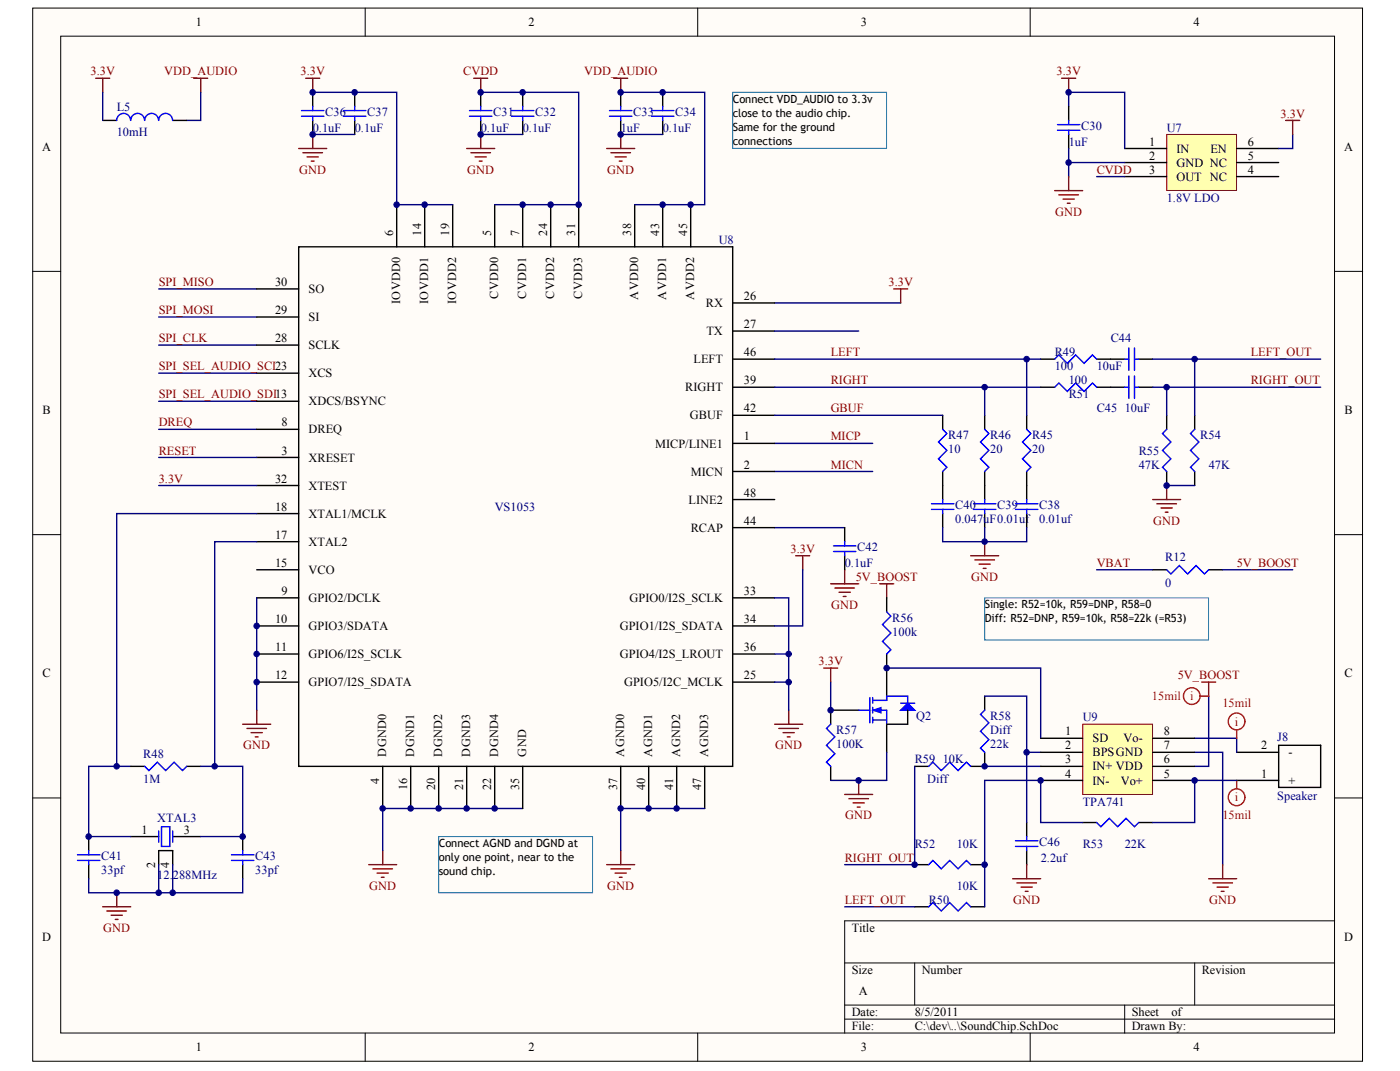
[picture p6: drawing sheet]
<svg xmlns="http://www.w3.org/2000/svg" width="271mm" height="207mm" viewBox="0 0 271 207" stroke-linecap="round" stroke-linejoin="round" font-family="sans-serif">
<defs><g id="words">
<g font-size="2.4">
<text x="37.9" y="5.1">1</text>
<text x="102.3" y="5.1">2</text>
<text x="166.6" y="5.1">3</text>
<text x="231" y="5.1">4</text>
<text x="8.2" y="29.1">A</text>
<text x="222.4" y="28.2">1</text>
<text x="227.7" y="29.5">IN</text>
<text x="234.2" y="29.5">EN</text>
<text x="241.5" y="28.2">6</text>
<text x="260.1" y="29.1">A</text>
<text x="222.4" y="30.9">2</text>
<text x="222.4" y="33.6">3</text>
<text x="227.7" y="32.2">GND NC</text>
<text x="227.7" y="34.9">OUT NC</text>
<text x="241.5" y="30.9">5</text>
<text x="241.5" y="33.6">4</text>
<text x="76.1" y="45.5" transform="rotate(-90 76.1 45.5)">6</text>
<text x="81.5" y="45.5" transform="rotate(-90 81.5 45.5)">14</text>
<text x="86.9" y="45.5" transform="rotate(-90 86.9 45.5)">19</text>
<text x="95" y="45.5" transform="rotate(-90 95 45.5)">5</text>
<text x="100.4" y="45.5" transform="rotate(-90 100.4 45.5)">7</text>
<text x="105.9" y="45.5" transform="rotate(-90 105.9 45.5)">24</text>
<text x="111.3" y="45.5" transform="rotate(-90 111.3 45.5)">31</text>
<text x="122.1" y="45.5" transform="rotate(-90 122.1 45.5)">38</text>
<text x="127.5" y="45.5" transform="rotate(-90 127.5 45.5)">43</text>
<text x="133" y="45.5" transform="rotate(-90 133 45.5)">45</text>
<text x="53.2" y="55.3">30</text>
<text x="59.7" y="56.7">SO</text>
<text x="77.4" y="58.7" transform="rotate(-90 77.4 58.7)">IOVDD0</text>
<text x="82.8" y="58.7" transform="rotate(-90 82.8 58.7)">IOVDD1</text>
<text x="88.2" y="58.7" transform="rotate(-90 88.2 58.7)">IOVDD2</text>
<text x="96.4" y="57.8" transform="rotate(-90 96.4 57.8)">CVDD0</text>
<text x="101.8" y="57.8" transform="rotate(-90 101.8 57.8)">CVDD1</text>
<text x="107.2" y="57.8" transform="rotate(-90 107.2 57.8)">CVDD2</text>
<text x="112.6" y="57.8" transform="rotate(-90 112.6 57.8)">CVDD3</text>
<text x="123.5" y="57.9" transform="rotate(-90 123.5 57.9)">AVDD0</text>
<text x="128.9" y="57.9" transform="rotate(-90 128.9 57.9)">AVDD1</text>
<text x="134.3" y="57.9" transform="rotate(-90 134.3 57.9)">AVDD2</text>
<text x="136.6" y="59.4">RX</text>
<text x="144" y="58">26</text>
<text x="53.2" y="60.7">29</text>
<text x="59.7" y="62.1">SI</text>
<text x="136.7" y="64.8">TX</text>
<text x="144" y="63.5">27</text>
<text x="53.2" y="66.2">28</text>
<text x="59.7" y="67.5">SCLK</text>
<text x="134.2" y="70.2">LEFT</text>
<text x="144" y="68.9">46</text>
<text x="59.7" y="73">XCS</text>
<text x="132.6" y="75.7">RIGHT</text>
<text x="144" y="74.3">39</text>
<text x="8.3" y="80">B</text>
<text x="54.4" y="82.5">8</text>
<text x="59.7" y="78.4">XDCS/BSYNC</text>
<text x="59.7" y="83.8">DREQ</text>
<text x="133.5" y="81.1">GBUF</text>
<text x="144" y="79.7">42</text>
<text x="260.2" y="80">B</text>
<text x="54.4" y="87.9">3</text>
<text x="59.7" y="89.2">XRESET</text>
<text x="126.8" y="86.5">MICP/LINE1</text>
<text x="144" y="85.2">1</text>
<text x="53.2" y="93.3">32</text>
<text x="59.7" y="94.7">XTEST</text>
<text x="133.7" y="92">MICN</text>
<text x="144" y="90.6">2</text>
<text x="53.2" y="98.7">18</text>
<text x="59.7" y="100.1">XTAL1/MCLK</text>
<text x="133.3" y="97.4">LINE2</text>
<text x="144" y="101.5">44</text>
<text x="144" y="96">48</text>
<text x="53.2" y="104.2">17</text>
<text x="59.7" y="105.5">XTAL2</text>
<text x="133.7" y="102.8">RCAP</text>
<text x="53.2" y="109.6">15</text>
<text x="59.7" y="111">VCO</text>
<text x="54.4" y="115">9</text>
<text x="59.7" y="116.4">GPIO2/DCLK</text>
<text x="121.8" y="116.4">GPIO0/I2S_SCLK</text>
<text x="144" y="115">33</text>
<text x="53.2" y="120.5">10</text>
<text x="53.2" y="125.9">11</text>
<text x="59.7" y="121.8">GPIO3/SDATA</text>
<text x="119.9" y="121.8">GPIO1/I2S_SDATA</text>
<text x="144" y="125.9">36</text>
<text x="144" y="120.5">34</text>
<text x="8.3" y="130.9">C</text>
<text x="53.2" y="131.3">12</text>
<text x="59.7" y="127.3">GPIO6/I2S_SCLK</text>
<text x="120" y="127.3">GPIO4/I2S_LROUT</text>
<text x="144" y="131.3">25</text>
<text x="260.2" y="130.9">C</text>
<text x="59.7" y="132.7">GPIO7/I2S_SDATA</text>
<text x="120.8" y="132.7">GPIO5/I2C_MCLK</text>
<text x="206.2" y="142.2">1</text>
<text x="211.4" y="143.5">SD</text>
<text x="217.4" y="143.5">Vo-</text>
<text x="225.2" y="142.2">8</text>
<text x="74.7" y="146.3" transform="rotate(-90 74.7 146.3)">DGND0</text>
<text x="80.1" y="146.3" transform="rotate(-90 80.1 146.3)">DGND1</text>
<text x="85.5" y="146.3" transform="rotate(-90 85.5 146.3)">DGND2</text>
<text x="91" y="146.3" transform="rotate(-90 91 146.3)">DGND3</text>
<text x="96.4" y="146.3" transform="rotate(-90 96.4 146.3)">DGND4</text>
<text x="101.8" y="146.3" transform="rotate(-90 101.8 146.3)">GND</text>
<text x="120.8" y="146.3" transform="rotate(-90 120.8 146.3)">AGND0</text>
<text x="126.2" y="146.3" transform="rotate(-90 126.2 146.3)">AGND1</text>
<text x="131.6" y="146.3" transform="rotate(-90 131.6 146.3)">AGND2</text>
<text x="137" y="146.3" transform="rotate(-90 137 146.3)">AGND3</text>
<text x="206.2" y="147.6">3</text>
<text x="206.2" y="144.9">2</text>
<text x="211.4" y="149">IN+ VDD</text>
<text x="211.4" y="146.3">BPSGND</text>
<text x="225.2" y="147.6">6</text>
<text x="225.2" y="144.9">7</text>
<text x="244.1" y="144.9">2</text>
<text x="249.3" y="146.3">-</text>
<text x="73.3" y="151.6" transform="rotate(-90 73.3 151.6)">4</text>
<text x="78.8" y="152.8" transform="rotate(-90 78.8 152.8)">16</text>
<text x="84.2" y="152.8" transform="rotate(-90 84.2 152.8)">20</text>
<text x="89.6" y="152.8" transform="rotate(-90 89.6 152.8)">21</text>
<text x="95" y="152.8" transform="rotate(-90 95 152.8)">22</text>
<text x="100.4" y="152.8" transform="rotate(-90 100.4 152.8)">35</text>
<text x="119.4" y="152.8" transform="rotate(-90 119.4 152.8)">37</text>
<text x="124.8" y="152.8" transform="rotate(-90 124.8 152.8)">40</text>
<text x="130.2" y="152.8" transform="rotate(-90 130.2 152.8)">41</text>
<text x="135.7" y="152.8" transform="rotate(-90 135.7 152.8)">47</text>
<text x="206.2" y="150.3">4</text>
<text x="211.4" y="151.7">IN-</text>
<text x="216.9" y="151.7">Vo+</text>
<text x="225.2" y="150.3">5</text>
<text x="244.1" y="150.3">1</text>
<text x="249.3" y="151.7">+</text>
<text x="27.4" y="161.2">1</text>
<text x="35.6" y="161.2">3</text>
<text x="30" y="167.9" transform="rotate(-90 30 167.9)">2</text>
<text x="32.7" y="167.9" transform="rotate(-90 32.7 167.9)">4</text>
<text x="8.2" y="181.9">D</text>
<text x="164.8" y="180.2">Title</text>
<text x="260.1" y="181.9">D</text>
<text x="164.8" y="188.3">Size</text>
<text x="178.4" y="188.3">Number</text>
<text x="232.6" y="188.3">Revision</text>
<text x="164.8" y="196.5">Date:</text>
<text x="166.2" y="192.4">A</text>
<text x="177" y="196.5">8/5/2011</text>
<text x="219" y="196.5">Sheet</text>
<text x="226.7" y="196.5">of</text>
<text x="37.9" y="203.3">1</text>
<text x="102.3" y="203.3">2</text>
<text x="164.8" y="199.2">File:</text>
<text x="166.6" y="203.3">3</text>
<text x="177" y="199.2">C:\dev\..\SoundChip.SchDoc</text>
<text x="219" y="199.2">Drawn By:</text>
<text x="231" y="203.3">4</text>
</g>
<g font-size="2.4" fill="#800000">
<text x="17.5" y="14.6">3.3V</text>
<text x="31.8" y="14.6">VDD_AUDIO</text>
<text x="58.2" y="14.6">3.3V</text>
<text x="89.6" y="14.6">CVDD</text>
<text x="113.1" y="14.6">VDD_AUDIO</text>
<text x="204.5" y="14.6">3.3V</text>
<text x="247.8" y="22.7">3.3V</text>
<text x="57.9" y="33.6">GND</text>
<text x="90.4" y="33.6">GND</text>
<text x="117.5" y="33.6">GND</text>
<text x="212.2" y="33.6">CVDD</text>
<text x="204.2" y="41.7">GND</text>
<text x="30.7" y="55.3">SPI_MISO</text>
<text x="171.9" y="55.3">3.3V</text>
<text x="30.7" y="60.7">SPI_MOSI</text>
<text x="30.7" y="66.2">SPI_CLK</text>
<text x="30.7" y="71.6">SPI_SEL_AUDIO_SCI23</text>
<text x="160.8" y="68.9">LEFT</text>
<text x="242" y="68.9">LEFT_OUT</text>
<text x="30.7" y="77">SPI_SEL_AUDIO_SDI13</text>
<text x="160.8" y="74.3">RIGHT</text>
<text x="242" y="74.3">RIGHT_OUT</text>
<text x="30.7" y="82.5">DREQ</text>
<text x="160.8" y="79.7">GBUF</text>
<text x="30.7" y="87.9">RESET</text>
<text x="160.8" y="85.2">MICP</text>
<text x="30.7" y="93.3">3.3V</text>
<text x="160.8" y="90.6">MICN</text>
<text x="223.2" y="101.4">GND</text>
<text x="153" y="106.9">3.3V</text>
<text x="165.6" y="112.3">5V_BOOST</text>
<text x="188" y="112.3">GND</text>
<text x="212.2" y="109.6">VBAT</text>
<text x="239.3" y="109.6">5V_BOOST</text>
<text x="160.9" y="117.7">GND</text>
<text x="158.4" y="128.6">3.3V</text>
<text x="227.9" y="131.3">5V_BOOST</text>
<text x="47.1" y="144.9">GND</text>
<text x="150" y="144.9">GND</text>
<text x="163.6" y="158.5">GND</text>
<text x="163.5" y="166.6">RIGHT_OUT</text>
<text x="71.5" y="172">GND</text>
<text x="117.5" y="172">GND</text>
<text x="163.5" y="174.8">LEFT_OUT</text>
<text x="196.1" y="174.7">GND</text>
<text x="234" y="174.7">GND</text>
<text x="20" y="180.2">GND</text>
</g>
<g font-size="2.4" fill="#000080">
<text x="22.6" y="21.4">L5</text>
<text x="63" y="22.5">C36</text>
<text x="71.1" y="22.5">C37</text>
<text x="95.5" y="22.5">C31</text>
<text x="103.6" y="22.5">C32</text>
<text x="122.6" y="22.5">C33</text>
<text x="130.7" y="22.5">C34</text>
<text x="22.6" y="26.3">10mH</text>
<text x="60.5" y="25.4">0.1uF</text>
<text x="68.6" y="25.4">0.1uF</text>
<text x="93" y="25.4">0.1uF</text>
<text x="101.2" y="25.4">0.1uF</text>
<text x="120.1" y="25.4">1uF</text>
<text x="128.2" y="25.4">0.1uF</text>
<text x="206.8" y="28.2">1uF</text>
<text x="209.3" y="25.2">C30</text>
<text x="225.8" y="25.4">U7</text>
<text x="225.8" y="39">1.8V LDO</text>
<text x="139.1" y="47.2">U8</text>
<text x="204.1" y="71.6">100</text>
<text x="204.1" y="68.9">R49</text>
<text x="212.2" y="71.6">10uF</text>
<text x="214.9" y="66.2">C44</text>
<text x="206.8" y="74.3">100</text>
<text x="206.8" y="77">R51</text>
<text x="212.2" y="79.7">C45</text>
<text x="217.7" y="79.7">10uF</text>
<text x="183.5" y="87.6">10</text>
<text x="183.5" y="84.9">R47</text>
<text x="191.6" y="87.6">20</text>
<text x="191.6" y="84.9">R46</text>
<text x="199.8" y="87.6">20</text>
<text x="199.8" y="84.9">R45</text>
<text x="220.4" y="87.9">R55</text>
<text x="232.3" y="84.9">R54</text>
<text x="220.4" y="90.6">47K</text>
<text x="233.9" y="90.6">47K</text>
<text x="95.7" y="98.7">VS1053</text>
<text x="184.9" y="101.2">0.047uF0.01uf</text>
<text x="184.9" y="98.5">C40</text>
<text x="193" y="98.5">C39</text>
<text x="201.1" y="101.2">0.01uf</text>
<text x="201.1" y="98.5">C38</text>
<text x="165.9" y="106.6">C42</text>
<text x="163.5" y="109.6">0.1uF</text>
<text x="225.5" y="113.4">0</text>
<text x="225.5" y="108.5">R12</text>
<text x="172.7" y="122.9">100k</text>
<text x="172.7" y="120.2">R56</text>
<text x="161.8" y="141.9">R57</text>
<text x="177.3" y="139.2">Q2</text>
<text x="191.6" y="139.2">R58</text>
<text x="191.6" y="141.9">Diff</text>
<text x="209.5" y="139.5">U9</text>
<text x="247.2" y="143.3">J8</text>
<text x="27.7" y="146.5">R48</text>
<text x="161.8" y="144.6">100K</text>
<text x="177" y="147.6">R59</text>
<text x="182.4" y="147.6">10K</text>
<text x="191.6" y="144.6">22k</text>
<text x="27.7" y="151.4">1M</text>
<text x="179.5" y="151.4">Diff</text>
<text x="209.5" y="155.8">TPA741</text>
<text x="247.2" y="154.7">Speaker</text>
<text x="30.4" y="159">XTAL3</text>
<text x="19.6" y="166.4">C41</text>
<text x="49.4" y="166.4">C43</text>
<text x="177" y="163.9">R52</text>
<text x="185.1" y="163.9">10K</text>
<text x="201.1" y="163.6">C46</text>
<text x="201.4" y="166.6">2.2uf</text>
<text x="209.5" y="163.9">R53</text>
<text x="217.7" y="163.9">22K</text>
<text x="19.6" y="169.1">33pf</text>
<text x="30.4" y="169.9">12.288MHz</text>
<text x="49.4" y="169.1">33pf</text>
<text x="185.1" y="172.1">10K</text>
<text x="179.7" y="174.8">R50</text>
</g>
<g font-size="2.4" fill="#f00">
<text x="222.9" y="135.4">15mil</text>
<text x="230.3" y="135.4">i</text>
<text x="236.6" y="136.8">15mil</text>
<text x="239" y="140.3">i</text>
<text x="239" y="154.9">i</text>
<text x="236.6" y="158.5">15mil</text>
</g>
<g font-size="2.2">
<text x="141.8" y="19.9">Connect VDD_AUDIO to 3.3v</text>
<text x="141.8" y="22.6">close to the audio chip.</text>
<text x="141.8" y="25.3">Same for the ground</text>
<text x="141.8" y="28">connections</text>
<text x="190.6" y="117.6">Single: R52=10k, R59=DNP, R58=0</text>
<text x="190.6" y="120.4">Diff: R52=DNP, R59=10k, R58=22k (=R53)</text>
<text x="84.9" y="163.8">Connect AGND and DGND at</text>
<text x="84.9" y="166.5">only one point, near to the</text>
<text x="84.9" y="169.2">sound chip.</text>
</g>
</g></defs>
<g fill="#fffcf8" stroke="#000" stroke-width=".19">
<path d="M6.3 1.6h257.4v203.6h-257.4z"/>
<path d="M11.7 7h246.6v192.7h-246.6z"/>
</g>
<g fill="none" stroke="#000" stroke-width=".19">
<path d="M70.7 1.6v5.4M135 1.6v5.4M199.4 1.6v5.4M6.3 52.5h5.4M258.3 52.5h5.4M6.3 103.4h5.4M258.3 103.4h5.4M6.3 154.3h5.4M258.3 154.3h5.4M258.3 178h-94.8v21.8M70.7 199.8v5.4M135 199.8v5.4"/>
<path d="M163.5 186.2h94.8M163.5 194.3h94.8M163.5 197.1h94.8M177 186.2v8.1M199.4 199.8v5.4M217.7 194.3v5.5M231.2 186.2v8.1"/>
</g>
<g fill="none" stroke="#000080" stroke-width=".27">
<path d="M19.9 17.9v5.4M38.8 17.9v5.4h-2.7M93 17.9h19v21.7h-16.3M120.1 17.9h16.3v21.7h-13.6M93 26h8.2M120.1 26h8.1M30.7 55.9h19M149.9 58.6h24.4M30.7 77.6h19M30.7 66.7h19M30.7 61.3h19M30.7 72.2h19"/>
<path d="M149.9 64h16.3M30.7 83h19M30.7 88.4h19M30.7 93.9h19M49.7 99.3h-27.1v48.9h2.7M149.9 85.7h19M149.9 91.2h19M49.7 115.6v21.7M149.9 115.6h2.7v10.9M149.9 102h13.6M155.3 110.2v10.8h-5.4M233.9 134.6v13.6h-2.7"/>
<path d="M101.2 156.3h-27.1v8.2M190.6 148.2h10.8M231.2 145.5h5.4v21.7"/>
</g>
<g fill="none" stroke="#800000" stroke-width=".27">
<path d="M18.5 15.1h2.7M19.9 15.1v2.8M37.5 15.1h2.7M38.8 15.1v2.8M118.8 15.1h2.7M120.1 15.1v2.8M90.3 28.7h5.4M91.1 29.5h3.8M91.9 30.3h2.2M92.8 31.2h.5M93 26v2.7M117.4 28.7h5.4"/>
<path d="M118.2 29.5h3.8M119 30.3h2.2M119.8 31.2h.6M120.1 26v2.7M172.9 55.9h2.8M174.3 55.9v2.7M154 107.5h2.7M155.3 107.5v2.7M160.8 112.9h5.4M161.6 113.7h3.8M162.4 114.5h2.1M163.2 115.3h.5"/>
<path d="M163.5 110.2v2.7M49.7 137.3v2.7M152.6 137.3v2.7M232.6 131.9h2.7M233.9 131.9v2.7M47 140h5.4M47.8 140.8h3.8M48.6 141.7h2.2M49.4 142.5h.5M149.9 140h5.4M150.7 140.8h3.8M151.5 141.7h2.2"/>
<path d="M152.4 142.5h.5M71.4 167.2h5.4M72.2 168h3.8M73 168.8h2.1M73.8 169.6h.5M74.1 164.5v2.7M117.4 167.2h5.4M118.2 168h3.8M119 168.8h2.2M119.8 169.6h.6M120.1 164.5v2.7M196 169.9h5.4"/>
<path d="M196.8 170.7h3.8M197.6 171.5h2.2M198.4 172.3h.6M198.7 167.2v2.7M233.9 169.9h5.4M234.7 170.7h3.8M235.5 171.5h2.2M236.3 172.3h.6M236.6 167.2v2.7"/>
</g>
<g fill="none" stroke="#000" stroke-width=".27">
<path d="M101.2 17.9v2.7M120.1 17.9v2.7M128.2 17.9v2.7M19.9 23.3h2.7M33.4 23.3h2.7M76.8 39.6v8.1M82.2 39.6v8.1M87.6 39.6v8.1M95.7 39.6v8.1M101.2 23.3v2.7M101.2 39.6v8.1M106.6 39.6v8.1"/>
<path d="M112 39.6v8.1M120.1 23.3v2.7M122.8 39.6v8.1M128.2 23.3v2.7M128.2 39.6v8.1M133.7 39.6v8.1M49.7 55.9h8.1M57.8 47.7h84v100.5h-84zM141.8 58.6h8.1M49.7 61.3h8.1M49.7 66.7h8.1M49.7 72.2h8.1"/>
<path d="M49.7 77.6h8.1M141.8 74.9h8.1M141.8 69.4h8.1M141.8 64h8.1M49.7 83h8.1M49.7 88.4h8.1M49.7 93.9h8.1M49.7 99.3h8.1M141.8 96.6h8.1M141.8 91.2h8.1M141.8 85.7h8.1M141.8 80.3h8.1"/>
<path d="M190.6 93.9v2.7M190.6 99.3v2.7M198.7 93.9v2.7M198.7 99.3v2.7M49.7 104.7h8.1M49.7 110.2h8.1M49.7 115.6h8.1M141.8 115.6h8.1M141.8 102h8.1M163.5 102v2.7M163.5 107.5v2.7M49.7 121h8.1"/>
<path d="M49.7 126.5h8.1M49.7 131.9h8.1M141.8 121h8.1M141.8 126.5h8.1M141.8 131.9h8.1M74.1 148.2v8.1M79.5 148.2v8.1M84.9 148.2v8.1M90.3 148.2v8.1M95.7 148.2v8.1M101.2 148.2v8.1M120.1 148.2v8.1"/>
<path d="M125.5 148.2v8.1M131 148.2v8.1M136.4 148.2v8.1M198.7 159v2.8M209.5 159h2.7M220.4 159h2.7M239.3 150.9h8.2M239.3 145.5h8.2M247.5 144.1h8.1v8.2h-8.1zM198.7 164.5v2.7"/>
</g>
<g fill="none" stroke="#00f" stroke-width=".27">
<path d="M25.3 23.3a1.34 1.34 0 0 0-1.4-1.4 1.34 1.34 0 0 0-1.3 1.4M28 23.3a1.34 1.34 0 0 0-1.4-1.4 1.34 1.34 0 0 0-1.3 1.4M30.7 23.3a1.34 1.34 0 0 0-1.4-1.4 1.34 1.34 0 0 0-1.3 1.4M33.4 23.3a1.34 1.34 0 0 0-1.3-1.4 1.34 1.34 0 0 0-1.4 1.4M99 22.5h4.3M99 21.4h4.3M101.2 20.6v.8M101.2 22.5v.8M118 22.5h4.3M118 21.4h4.3M120.1 20.6v.8M120.1 22.5v.8"/>
<path d="M126.1 22.5h4.3M126.1 21.4h4.3M128.2 20.6v.8M128.2 22.5v.8M188.4 98.5h4.3M188.4 97.4h4.3M190.6 96.6v.8M190.6 98.5v.8M196.5 98.5h4.4M196.5 97.4h4.4M198.7 96.6v.8M198.7 98.5v.8"/>
<path d="M161.3 105.6h4.3M161.3 106.6h4.3M163.5 104.7v.9M163.5 106.6v.9M212.2 159l.8 .9 1.7-1.7 1.6 1.7 1.6-1.7 1.6 1.7 .9-.9M196.5 162.6h4.4M196.5 163.7h4.4M198.7 161.8v.8M198.7 163.7v.8"/>
</g>
<path d="M141.8 17.9h29.8v10.8h-29.8zM84.9 161.8h29.8v10.8h-29.8z" fill="none" stroke="#0075ad" stroke-width=".19"/>
<path d="M225.8 26h13.5v10.8h-13.5z" fill="#ffffb0" stroke="#800000" stroke-width=".19"/>
<g fill="none" stroke="#000" stroke-width=".27">
<path d="M60.5 17.9v2.7M68.6 17.9v2.7M93 17.9v2.7M60.5 23.3v2.7M68.6 23.3v2.7M93 23.3v2.7M206.8 20.6v2.7M206.8 26v2.7M217.7 28.7h8.1M217.7 31.4h8.1M217.7 34.1h8.1M239.3 28.7h8.2"/>
<path d="M239.3 31.4h8.2M239.3 34.1h8.2M201.4 69.4h2.7M201.4 74.9h2.7M212.2 69.4h5.5M212.2 74.9h5.5M220.4 69.4h2.7M220.4 74.9h2.7M182.4 80.3v2.7M182.4 91.2v5.4M182.4 99.3v2.7M190.6 80.3v2.7"/>
<path d="M190.6 91.2v2.7M198.7 80.3v2.7M198.7 91.2v2.7M225.8 80.3v2.7M225.8 91.2v2.7M231.2 80.3v2.7M231.2 91.2v2.7M171.6 115.6v2.7M166.2 137.3h-5.4v2.7M171.6 126.5v8.1M175.7 137.3v2.7h-4.1v5.5M190.6 134.6v2.7"/>
<path d="M25.3 148.2h2.7M36.1 148.2h2.7M160.8 148.2v2.7M177 148.2h2.7M190.6 145.5v2.7h-2.8M17.2 161.8v2.7M17.2 167.2v2.7M25.3 161.8h5.4M30.7 167.2v-2.7h2.7v2.7M33.4 161.8h5.4M47 161.8v2.7M47 167.2v2.7"/>
<path d="M177 167.2h2.7M177 175.3h2.7M187.8 167.2h2.8M187.8 175.3h2.8"/>
</g>
<g fill="none" stroke="#800000" stroke-width=".27">
<path d="M59.2 15.1h2.7M60.5 15.1v2.8M91.7 15.1h2.7M93 15.1v2.8M205.5 15.1h2.7M206.8 15.1v2.8M57.8 28.7h5.4M58.6 29.5h3.8M59.4 30.3h2.2M60.2 31.2h.6M60.5 26v2.7M204.1 36.9h5.4"/>
<path d="M204.9 37.7h3.8M205.7 38.5h2.2M206.5 39.3h.6M206.8 34.1v2.8M248.8 23.3h2.7M250.2 23.3v2.7M223.1 96.6h5.4M223.9 97.4h3.8M224.7 98.2h2.2M225.5 99h.5M225.8 93.9v2.7M170.2 112.9h2.7"/>
<path d="M171.6 112.9v2.7M187.8 107.5h5.5M188.7 108.3h3.8M189.5 109.1h2.1M190.3 109.9h.5M190.6 104.7v2.8M159.4 129.2h2.7M160.8 129.2v2.7M163.5 153.6h5.4M164.3 154.4h3.8M165.1 155.2h2.2M165.9 156.1h.5"/>
<path d="M166.2 150.9v2.7M19.9 175.3h5.4M20.7 176.1h3.8M21.5 177h2.2M22.3 177.8h.6M22.6 172.6v2.7"/>
</g>
<g fill="none" stroke="#000080" stroke-width=".27">
<path d="M60.5 17.9h16.3v21.7h10.8M60.5 26h8.1M206.8 20.6v-2.7h10.9v10.8M206.8 28.7v2.7M212.2 34.1h5.5M217.7 31.4h-10.9v2.7M250.2 26v2.7h-2.7M149.9 74.9h40.7v5.4M149.9 69.4h51.5M190.6 74.9h10.8M198.7 69.4v10.9M223.1 74.9h32.5"/>
<path d="M223.1 69.4h32.5M225.8 74.9v5.4M231.2 69.4v10.9M149.9 80.3h32.5M225.8 93.9h5.4M49.7 104.7h-8.2v43.5h5.5v13.6h-8.2M182.4 102v2.7h16.3v-2.7M190.6 102v2.7M149.9 126.5h2.7v10.8M149.9 131.9h2.7M160.8 131.9v5.4M171.6 129.2h29.8v13.5"/>
<path d="M190.6 134.6h8.1v10.9M22.6 148.2h-5.4v13.6h8.1M38.8 148.2h2.7M136.4 156.3h-16.3v8.2M171.6 145.5v5.4h-10.8M177 148.2v19h-13.5M201.4 145.5h-2.7v13.5M209.5 159h-8.1v-8.1h-10.8v24.4M231.2 142.7h8.1v2.8M239.3 150.9h-8.1v8.1h-8.1M17.2 169.9v2.7h29.8v-2.7M30.7 167.2v5.4"/>
<path d="M33.4 167.2v5.4M163.5 175.3h13.5"/>
</g>
<g fill="none" stroke="#00f" stroke-width=".27">
<path d="M58.3 21.4h4.4M58.3 22.5h4.4M60.5 20.6v.8M60.5 22.5v.8M66.5 21.4h4.3M66.5 22.5h4.3M68.6 20.6v.8M68.6 22.5v.8M90.9 21.4h4.3M90.9 22.5h4.3M93 20.6v.8M93 22.5v.8"/>
<path d="M204.6 25.2h4.4M204.6 24.1h4.4M206.8 23.3v.8M206.8 25.2v.8M204.1 69.4l.8-.8 1.6 1.7 1.7-1.7 1.6 1.7 1.6-1.7 .8 .8M204.1 74.9l.8-.8 1.6 1.6 1.7-1.6 1.6 1.6 1.6-1.6 .8 .8M217.7 69.4h.8M217.7 74.9h.8M218.5 67.3v4.3M218.5 72.7v4.3M219.5 67.3v4.3M219.5 72.7v4.3"/>
<path d="M219.5 69.4h.9M219.5 74.9h.9M180.3 98.5h4.3M180.3 97.4h4.3M182.4 83l.8 .8-1.6 1.7 1.6 1.6-1.6 1.6 1.6 1.6-.8 .9M182.4 96.6v.8M182.4 98.5v.8M190.6 83l.8 .8-1.7 1.7 1.7 1.6-1.7 1.6 1.7 1.6-.8 .9M198.7 83l.8 .8-1.6 1.7 1.6 1.6-1.6 1.6 1.6 1.6-.8 .9M225.8 83l-.8 .8 1.6 1.7-1.6 1.6 1.6 1.6-1.6 1.6 .8 .9M231.2 83l-.8 .8 1.6 1.7-1.6 1.6 1.6 1.6-1.6 1.6 .8 .9M171.6 118.3l.8 .8-1.6 1.7 1.6 1.6-1.6 1.6 1.6 1.6-.8 .9"/>
<path d="M166.2 137.3h2.1M168.3 134.9v4.9M168.9 135.4h2.7v-.8h4.1v1.4M168.9 137.3h2.7v2.7M168.9 139.2h2.7M168.9 134.9v1.1M168.9 136.8v1.1M168.9 138.7v1.1M174.3 136h2.7M190.6 137.3l-.9 .8 1.7 1.7-1.7 1.6 1.7 1.6-1.7 1.6 .9 .9M28 148.2l.8 .8 1.6-1.6 1.7 1.6 1.6-1.6 1.6 1.6 .8-.8M31.3 159.9h1.6v3.8h-1.6z"/>
<path d="M160.8 140l-.9 .8 1.7 1.7-1.7 1.6 1.7 1.6-1.7 1.7 .9 .8M179.7 148.2l.8-.8 1.7 1.6 1.6-1.6 1.6 1.6 1.6-1.6 .8 .8M15 166.4h4.3M15 165.3h4.3M17.2 164.5v.8M17.2 166.4v.8M30.7 160.7v2.1M33.4 160.7v2.1M44.8 166.4h4.3M44.8 165.3h4.3M47 164.5v.8M47 166.4v.8"/>
<path d="M179.7 167.2l.8-.8 1.7 1.6 1.6-1.6 1.6 1.6 1.6-1.6 .8 .8M179.7 175.3l.8-.8 1.7 1.6 1.6-1.6 1.6 1.6 1.6-1.6 .8 .8"/>
</g>
<g fill="none" stroke="#f00" stroke-width=".27">
<path d="M232.3 134.6h1.6M239.3 141.1v1.6M239.3 150.9v1.6"/>
<circle cx="230.6" cy="134.6" r="1.61"/>
<circle cx="239.3" cy="139.5" r="1.62"/>
<circle cx="239.3" cy="154.2" r="1.62"/>
</g>
<path d="M168.9 137.3l1.6-.5v1.1z" fill="#00f" stroke="#00f" stroke-width=".19"/>
<path d="M175.7 136l1.3 1.3h-2.7z" fill="#00f" stroke="#00f" stroke-width=".27"/>
<path d="M190.6 115.6h43.3v8.1h-43.3z" fill="none" stroke="#0075ad" stroke-width=".19"/>
<path d="M209.5 140h13.5v13.6h-13.5z" fill="#ffffb0" stroke="#800000" stroke-width=".19"/>
<path d="M223.1 110.2h2.7M233.9 110.2h2.7M201.4 150.9h8.1M201.4 148.2h8.1M201.4 145.5h8.1M201.4 142.7h8.1M223.1 150.9h8.1M223.1 148.2h8.1M223.1 145.5h8.1M223.1 142.7h8.1" fill="none" stroke="#000" stroke-width=".27"/>
<path d="M225.8 110.2l.8 .8 1.6-1.6 1.6 1.6 1.7-1.6 1.6 1.6 .8-.8" fill="none" stroke="#00f" stroke-width=".27"/>
<path d="M212.2 110.2h10.9M236.6 110.2h13.6" fill="none" stroke="#000080" stroke-width=".27"/>
<g fill="#000080" stroke="#000080" stroke-width=".19">
<circle cx="17.1" cy="161.8" r=".54"/>
<circle cx="22.6" cy="172.6" r=".54"/>
<circle cx="22.6" cy="148.2" r=".53"/>
<circle cx="30.7" cy="172.6" r=".54"/>
<circle cx="33.4" cy="172.6" r=".54"/>
<circle cx="41.5" cy="148.2" r=".53"/>
<circle cx="46.9" cy="161.8" r=".54"/>
<circle cx="49.7" cy="131.9" r=".54"/>
<circle cx="49.7" cy="126.4" r=".53"/>
<circle cx="49.7" cy="121" r=".54"/>
<circle cx="60.5" cy="26" r=".54"/>
<circle cx="60.5" cy="17.9" r=".54"/>
<circle cx="68.6" cy="17.9" r=".54"/>
<circle cx="74" cy="156.3" r=".53"/>
<circle cx="76.7" cy="39.6" r=".54"/>
<circle cx="79.5" cy="156.3" r=".53"/>
<circle cx="82.2" cy="39.6" r=".54"/>
<circle cx="84.9" cy="156.3" r=".53"/>
<circle cx="90.3" cy="156.3" r=".53"/>
<circle cx="93" cy="26" r=".54"/>
<circle cx="93" cy="17.9" r=".54"/>
<circle cx="95.7" cy="156.3" r=".53"/>
<circle cx="101.1" cy="39.6" r=".54"/>
<circle cx="101.1" cy="17.9" r=".54"/>
<circle cx="106.6" cy="39.6" r=".54"/>
<circle cx="112" cy="39.6" r=".54"/>
<circle cx="120.1" cy="156.3" r=".53"/>
<circle cx="120.1" cy="26" r=".54"/>
<circle cx="120.1" cy="17.9" r=".54"/>
<circle cx="125.5" cy="156.3" r=".53"/>
<circle cx="128.2" cy="39.6" r=".54"/>
<circle cx="128.2" cy="17.9" r=".54"/>
<circle cx="130.9" cy="156.3" r=".53"/>
<circle cx="133.6" cy="39.6" r=".54"/>
<circle cx="152.6" cy="131.9" r=".54"/>
<circle cx="152.6" cy="126.4" r=".53"/>
<circle cx="160.7" cy="137.3" r=".54"/>
<circle cx="166.2" cy="150.9" r=".54"/>
<circle cx="171.6" cy="129.2" r=".54"/>
<circle cx="177" cy="167.2" r=".54"/>
<circle cx="190.5" cy="167.2" r=".54"/>
<circle cx="190.5" cy="148.2" r=".53"/>
<circle cx="190.5" cy="104.7" r=".53"/>
<circle cx="190.5" cy="74.9" r=".53"/>
<circle cx="198.7" cy="145.5" r=".54"/>
<circle cx="198.7" cy="69.4" r=".54"/>
<circle cx="201.4" cy="150.9" r=".54"/>
<circle cx="206.8" cy="31.4" r=".54"/>
<circle cx="206.8" cy="17.9" r=".54"/>
<circle cx="225.8" cy="93.9" r=".54"/>
<circle cx="225.8" cy="74.9" r=".53"/>
<circle cx="231.2" cy="150.9" r=".54"/>
<circle cx="231.2" cy="69.4" r=".54"/>
</g>
<use href="#words"/>
</svg>
